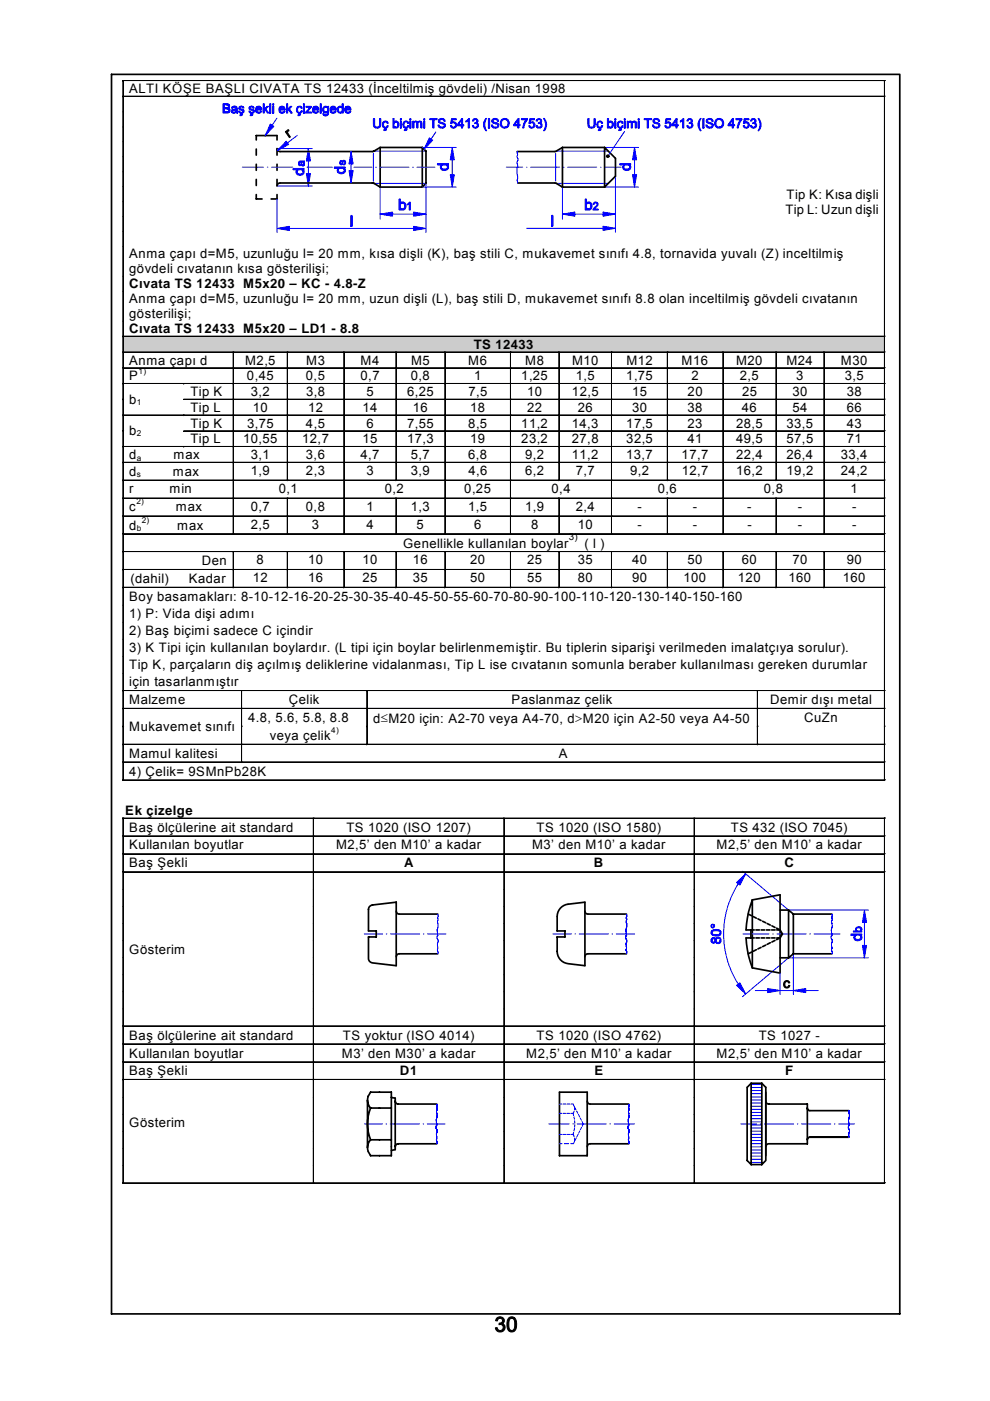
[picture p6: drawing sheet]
<svg xmlns="http://www.w3.org/2000/svg" width="210mm" height="297mm" viewBox="0 0 210 297" stroke-linecap="round" stroke-linejoin="round" font-family="sans-serif">
<defs><g id="words">
<g font-size="2.8">
<text x="27.4" y="19.8">ALTI KÖŞE BAŞLI CIVATA TS 12433 (İnceltilmiş gövdeli) /Nisan 1998</text>
<text x="166.5" y="45.3">Tip L: Uzun dişli</text>
<text x="166.8" y="42.1">Tip K: Kısa dişli</text>
<text x="27.4" y="54.8">Anma çapı d=M5, uzunluğu l= 20 mm, kısa dişli (K), baş stili C, mukavemet sınıfı 4.8, tornavida yuvalı (Z) inceltilmiş</text>
<text x="27.4" y="58">gövdeli cıvatanın kısa gösterilişi;</text>
<text x="27.4" y="61.1">Cıvata TS 12433 M5x20 – KC - 4.8-Z</text>
<text x="27.4" y="64.3">Anma çapı d=M5, uzunluğu l= 20 mm, uzun dişli (L), baş stili D, mukavemet sınıfı 8.8 olan inceltilmiş gövdeli cıvatanın</text>
<text x="27.4" y="70.6">Cıvata TS 12433 M5x20 – LD1 - 8.8</text>
<text x="27.4" y="67.5">gösterilişi;</text>
</g>
<g font-size="2.8" fill="#010000">
<text x="27.4" y="77.3">Anma çapı d</text>
<text x="52" y="77.3">M2,5</text>
<text x="64.9" y="77.3">M3</text>
<text x="76.5" y="77.3">M4</text>
<text x="87.1" y="77.3">M5</text>
<text x="99.3" y="77.3">M6</text>
<text x="100.4" y="73.9">TS 12433</text>
<text x="111.4" y="77.3">M8</text>
<text x="121.3" y="77.3">M10</text>
<text x="132.8" y="77.3">M12</text>
<text x="144.5" y="77.3">M16</text>
<text x="156.1" y="77.3">M20</text>
<text x="166.7" y="77.3">M24</text>
<text x="178.3" y="77.3">M30</text>
<text x="27.4" y="80.7">P</text>
<text x="52.4" y="80.7">0,45</text>
<text x="64.9" y="80.7">0,5</text>
<text x="76.5" y="80.7">0,7</text>
<text x="87.1" y="80.7">0,8</text>
<text x="100.6" y="80.7">1</text>
<text x="110.5" y="80.7">1,25</text>
<text x="122.1" y="80.7">1,5</text>
<text x="132.8" y="80.7">1,75</text>
<text x="146.6" y="80.7">2</text>
<text x="156.9" y="80.7">2,5</text>
<text x="168.8" y="80.7">3</text>
<text x="179.1" y="80.7">3,5</text>
<text x="27.4" y="85.6">b</text>
<text x="40.4" y="84">Tip K</text>
<text x="40.4" y="87.3">Tip L</text>
<text x="53.2" y="84">3,2</text>
<text x="53.6" y="87.3">10</text>
<text x="64.9" y="84">3,8</text>
<text x="65.3" y="87.3">12</text>
<text x="76.9" y="87.3">14</text>
<text x="77.7" y="84">5</text>
<text x="86.3" y="84">6,25</text>
<text x="87.5" y="87.3">16</text>
<text x="99.3" y="84">7,5</text>
<text x="99.7" y="87.3">18</text>
<text x="111.8" y="87.3">22</text>
<text x="111.8" y="84">10</text>
<text x="121.3" y="84">12,5</text>
<text x="122.5" y="87.3">26</text>
<text x="134" y="87.3">30</text>
<text x="134.1" y="84">15</text>
<text x="145.8" y="87.3">38</text>
<text x="145.8" y="84">20</text>
<text x="157.3" y="87.3">46</text>
<text x="157.3" y="84">25</text>
<text x="168" y="87.3">54</text>
<text x="168" y="84">30</text>
<text x="179.5" y="87.3">66</text>
<text x="179.6" y="84">38</text>
<text x="27.4" y="92.2">b</text>
<text x="40.4" y="90.7">Tip K</text>
<text x="40.4" y="94">Tip L</text>
<text x="51.5" y="94">10,55</text>
<text x="52.4" y="90.7">3,75</text>
<text x="64.1" y="94">12,7</text>
<text x="64.9" y="90.7">4,5</text>
<text x="76.9" y="94">15</text>
<text x="77.7" y="90.7">6</text>
<text x="86.3" y="94">17,3</text>
<text x="86.3" y="90.7">7,55</text>
<text x="99.3" y="90.7">8,5</text>
<text x="99.7" y="94">19</text>
<text x="110.5" y="90.7">11,2</text>
<text x="110.5" y="94">23,2</text>
<text x="121.2" y="90.7">14,3</text>
<text x="121.2" y="94">27,8</text>
<text x="132.8" y="90.7">17,5</text>
<text x="132.8" y="94">32,5</text>
<text x="145.8" y="90.7">23</text>
<text x="145.8" y="94">41</text>
<text x="156.1" y="90.7">28,5</text>
<text x="156.1" y="94">49,5</text>
<text x="166.7" y="90.7">33,5</text>
<text x="166.8" y="94">57,5</text>
<text x="179.5" y="90.7">43</text>
<text x="179.5" y="94">71</text>
<text x="27.4" y="97.4">d</text>
<text x="27.4" y="100.9">d</text>
<text x="36.6" y="100.9">max</text>
<text x="36.8" y="97.4">max</text>
<text x="53.2" y="100.7">1,9</text>
<text x="53.2" y="97.4">3,1</text>
<text x="64.9" y="97.4">3,6</text>
<text x="64.9" y="100.7">2,3</text>
<text x="76.5" y="97.4">4,7</text>
<text x="77.7" y="100.7">3</text>
<text x="87.1" y="97.4">5,7</text>
<text x="87.1" y="100.7">3,9</text>
<text x="99.3" y="97.4">6,8</text>
<text x="99.3" y="100.7">4,6</text>
<text x="111.3" y="97.4">9,2</text>
<text x="111.4" y="100.7">6,2</text>
<text x="121.2" y="97.4">11,2</text>
<text x="122.1" y="100.7">7,7</text>
<text x="132.8" y="97.4">13,7</text>
<text x="133.6" y="100.7">9,2</text>
<text x="144.5" y="97.4">17,7</text>
<text x="144.5" y="100.7">12,7</text>
<text x="156.1" y="97.4">22,4</text>
<text x="156.1" y="100.7">16,2</text>
<text x="166.7" y="97.4">26,4</text>
<text x="166.8" y="100.7">19,2</text>
<text x="178.3" y="97.4">33,4</text>
<text x="178.3" y="100.7">24,2</text>
<text x="27.4" y="104.5">r</text>
<text x="35.9" y="104.5">min</text>
<text x="59.1" y="104.5">0,1</text>
<text x="81.6" y="104.5">0,2</text>
<text x="98.4" y="104.5">0,25</text>
<text x="117" y="104.5">0,4</text>
<text x="139.5" y="104.5">0,6</text>
<text x="162" y="104.5">0,8</text>
<text x="180.3" y="104.5">1</text>
<text x="27.4" y="108.3">c</text>
<text x="27.4" y="112.3">d</text>
<text x="37.3" y="108.3">max</text>
<text x="37.6" y="112.3">max</text>
<text x="53.2" y="112.1">2,5</text>
<text x="53.2" y="108.3">0,7</text>
<text x="64.9" y="108.3">0,8</text>
<text x="66.1" y="112.1">3</text>
<text x="77.7" y="108.3">1</text>
<text x="77.7" y="112.1">4</text>
<text x="87.1" y="108.3">1,3</text>
<text x="88.3" y="112.1">5</text>
<text x="99.3" y="108.3">1,5</text>
<text x="100.5" y="112.1">6</text>
<text x="111.4" y="108.3">1,9</text>
<text x="112.6" y="112.1">8</text>
<text x="122.1" y="108.3">2,4</text>
<text x="122.5" y="112.1">10</text>
<text x="135.2" y="108.3">-</text>
<text x="135.2" y="112.1">-</text>
<text x="146.9" y="108.3">-</text>
<text x="146.9" y="112.1">-</text>
<text x="158.4" y="108.3">-</text>
<text x="158.5" y="112.1">-</text>
<text x="169.1" y="108.3">-</text>
<text x="169.1" y="112.1">-</text>
<text x="180.7" y="108.3">-</text>
<text x="180.7" y="112.1">-</text>
<text x="42.8" y="119.8">Den</text>
<text x="54.4" y="119.6">8</text>
<text x="65.3" y="119.6">10</text>
<text x="76.9" y="119.6">10</text>
<text x="85.5" y="116.2">Genellikle kullanılan boylar</text>
<text x="87.5" y="119.6">16</text>
<text x="99.7" y="119.6">20</text>
<text x="111.8" y="119.6">25</text>
<text x="122.5" y="119.6">35</text>
<text x="124" y="116.2">( l )</text>
<text x="134" y="119.6">40</text>
<text x="145.8" y="119.6">50</text>
<text x="157.3" y="119.6">60</text>
<text x="168" y="119.6">70</text>
<text x="179.5" y="119.6">90</text>
<text x="27.7" y="123.7">(dahil)</text>
<text x="40" y="123.7">Kadar</text>
<text x="53.6" y="123.4">12</text>
<text x="65.3" y="123.4">16</text>
<text x="76.9" y="123.4">25</text>
<text x="87.5" y="123.4">35</text>
<text x="99.7" y="123.4">50</text>
<text x="111.8" y="123.4">55</text>
<text x="122.5" y="123.4">80</text>
<text x="134" y="123.4">90</text>
<text x="144.9" y="123.4">100</text>
<text x="156.5" y="123.4">120</text>
<text x="167.1" y="123.4">160</text>
<text x="178.7" y="123.4">160</text>
<text x="27.4" y="127.4">Boy basamakları: 8-10-12-16-20-25-30-35-40-45-50-55-60-70-80-90-100-110-120-130-140-150-160</text>
<text x="27.4" y="131">1) P: Vida dişi adımı</text>
<text x="27.4" y="134.7">2) Baş biçimi sadece C içindir</text>
<text x="27.4" y="138.3">3) K Tipi için kullanılan boylardır. (L tipi için boylar belirlenmemiştir. Bu tiplerin siparişi verilmeden imalatçıya sorulur).</text>
<text x="27.4" y="141.9">Tip K, parçaların diş açılmış deliklerine vidalanması, Tip L ise cıvatanın somunla beraber kullanılması gereken durumlar</text>
<text x="27.4" y="145.5">için tasarlanmıştır</text>
<text x="27.4" y="149.3">Malzeme</text>
<text x="61.3" y="149.3">Çelik</text>
<text x="108.5" y="149.3">Paslanmaz çelik</text>
<text x="163.3" y="149.3">Demir dışı metal</text>
<text x="27.4" y="154.9">Mukavemet sınıfı</text>
<text x="52.6" y="153.1">4.8, 5.6, 5.8, 8.8</text>
<text x="79.1" y="153.2">d≤M20 için: A2-70 veya A4-70, d&gt;M20 için A2-50 veya A4-50</text>
<text x="170.5" y="153.1">CuZn</text>
<text x="27.4" y="160.7">Mamul kalitesi</text>
<text x="57.2" y="156.9">veya çelik</text>
<text x="118.5" y="160.7">A</text>
<text x="27.4" y="164.4">4) Çelik= 9SMnPb28K</text>
<text x="26.6" y="172.7">Ek çizelge</text>
<text x="27.4" y="176.3">Baş ölçülerine ait standard</text>
<text x="73.4" y="176.3">TS 1020 (ISO 1207)</text>
<text x="113.8" y="176.3">TS 1020 (ISO 1580)</text>
<text x="154.9" y="176.3">TS 432 (ISO 7045)</text>
<text x="27.4" y="180.1">Kullanılan boyutlar</text>
<text x="27.4" y="183.9">Baş Şekli</text>
<text x="71.3" y="180.1">M2,5’ den M10’ a kadar</text>
<text x="85.7" y="183.9">A</text>
<text x="112.8" y="180.1">M3’ den M10’ a kadar</text>
<text x="125.9" y="183.9">B</text>
<text x="151.9" y="180.1">M2,5’ den M10’ a kadar</text>
<text x="166.3" y="183.9">C</text>
<text x="27.4" y="202.2">Gösterim</text>
<text x="27.4" y="220.4">Baş ölçülerine ait standard</text>
<text x="72.7" y="220.4">TS yoktur (ISO 4014)</text>
<text x="113.8" y="220.4">TS 1020 (ISO 4762)</text>
<text x="160.9" y="220.4">TS 1027 -</text>
<text x="27.4" y="224.2">Kullanılan boyutlar</text>
<text x="72.5" y="224.2">M3’ den M30’ a kadar</text>
<text x="84.8" y="227.9">D1</text>
<text x="111.6" y="224.2">M2,5’ den M10’ a kadar</text>
<text x="126" y="227.9">E</text>
<text x="151.9" y="224.2">M2,5’ den M10’ a kadar</text>
<text x="166.5" y="227.9">F</text>
<text x="27.4" y="228">Baş Şekli</text>
<text x="27.4" y="239">Gösterim</text>
</g>
<text font-size="2.1" fill="#010000" x="120.6" y="114.6">3)</text>
<g font-size="1.7" fill="#010000">
<text x="29.4" y="79.3">1)</text>
<text x="29" y="85.9">1</text>
<text x="29" y="92.5">2</text>
<text x="29" y="97.6">a</text>
<text x="29" y="101.2">s</text>
<text x="28.9" y="106.9">2)</text>
<text x="29" y="112.6">b</text>
<text x="30.1" y="110.9">2)</text>
<text x="70.2" y="155.5">4)</text>
</g>
</g></defs>
<g fill="none" stroke="#000" stroke-width=".36">
<path d="M23.6 15.8h167.2v262.8h-167.2zM54.3 29.7v-1h4.4v1M54.3 31.6v1.3M54.3 34.8v1.3M54.3 38v1.3M58.7 39.4l.2-.3 .5-.3h19.6l1.6 .9M58.7 31.6v1.3M58.7 34.8v1.3M58.7 38v1.3M80.6 31.3l-1.6 .8h-19.6l-.4-.1-.3-.5M80.6 39.7h8.9M80.6 31.3h8.9"/>
<path d="M80.6 31.3v8.4M89.5 31.3l.8 .7v6.9l-.8 .8M89.5 31.3v8.4M109.8 38.8h7.8l1.7 .9M119.3 31.3l-1.7 .8h-8M119.3 39.7h8.9M119.3 31.3h8.9M119.3 31.3v8.4M128.2 31.3v8.4M128.2 31.3l2.3 2.3v3.8l-2.3 2.3M54.3 41.3v.9h1.3M58.7 41.3v.9h-1.2"/>
<path d="M78.4 192.2l.6-.3 5-.6v13.4l-5-.5-.8-.6-.1-5h1.7v-1.2h-1.7v-4.6zM84 193.2l.1 .3 .5 .3h8.2M118.8 192.6a2.62 2.62 0 0 1 1.7-.9l3.5-.4v13.4l-3.5-.4a2.62 2.62 0 0 1-2.4-2.6v-3.1h1.7v-1.2h-1.7v-3.1a2.6 2.6 0 0 1 .7-1.7zM124 193.2l.3 .5 .4 .1h8.1M158.6 193.8l.8 .4M159.2 197.2v1.7h-1a21.1 21.1 0 0 0 1.3 6.3M159.2 198.9h.7M159.5 190.8a20.1 20.1 0 0 0-1.3 6.4h1.7M159.5 190.8v14.4M159.5 190.8l5.9-1.1v16.6l-5.9-1.1M159.7 194.3l.7 .4M160.3 198.9h.7"/>
<path d="M160.3 197.2h.7M160.7 194.8l.7 .4M161.4 198.9h.7M161.4 197.2h.7M161.7 195.3l.6 .3M162.5 198.9h.7M162.5 197.2h.7M162.7 195.8l.6 .3M163.3 199.9l-.6 .3M163.6 198.9h.7M163.6 197.2h.7M163.7 196.3l.6 .3"/>
<path d="M164.3 199.4l-.6 .3M164.7 196.8l.7 .4M164.7 198.9h.7M164.7 197.2h.7M165.4 193h1.8M165.4 198.9l-.7 .3M165.4 197.2l.5 .8-.5 .9M167.2 193v10.1M167.2 193l1 .8M168.2 193.8v8.4l-1 .9M168.2 193.8h8.2M92.8 202.2h-8.2l-.3 .1-.3 .5"/>
<path d="M132.8 202.2h-8.1l-.4 .1-.3 .5M159.4 201.8l-.8 .4M160.4 201.4l-.7 .3M161.4 200.9l-.7 .3M162.3 200.4l-.6 .3M165.4 203.1h1.8M168.2 202.2h8.2M77.9 233.3v10M78.6 231.6h4.4v13.4h-4.4a2.48 2.48 0 0 1 0-3.3 9 9 0 0 1 0-6.8l-.5-.7a2.42 2.42 0 0 1 .5-2.6zM78.6 234.9h4.4M83 232.7l.8 .2v10.8l-.8 .2M83.8 233.4l.1 .4 .5 .3h8.2"/>
<path d="M118.6 231.6h5.9v13.4h-5.9zM124.5 233.4l.3 .6 .3 .1h8.2M159.3 229.7v17.2M159.3 229.7l-.9 .8v15.5l.9 .9M159.3 229.7h2.2M161.5 229.7l.9 .8v15.5l-.9 .9M161.5 229.7v17.2M162.4 233.4l.1 .4 .5 .3h8.2v8.4h-8.2l-.4 .1-.2 .5M162.4 231.6v13.4M171.2 234.9a.51 .51 0 0 0 .5 .6h8.3M78.6 241.7h4.4M92.6 242.5h-8.2l-.3 .1-.3 .5"/>
<path d="M133.3 242.5h-8.2l-.3 .1-.3 .5M159.3 246.9h2.2M180 241.1h-8.3a.51 .51 0 0 0-.5 .5"/>
</g>
<g fill="none" stroke="#00f" stroke-width=".21">
<path d="M51.4 35.5h4.5M56.7 35.5h.1M57.6 35.5h4.5M58.7 31.5h7.5M58.7 39.4h7.5M63.1 28.7l-4.2 3.2M65.1 35.5h5.4M65.4 31.5v7.9M74.4 32.1v6.7M75 35.5h3.9M79.2 32.5v5.9M79.3 32h11"/>
<path d="M79.3 38.9h11M79.7 35.5h.1M80.5 35.5h6.2M80.6 39.8v6.7M87.5 35.5h.1M88.4 35.5h3.8M89.6 39.7h7.1M89.6 31.3h7.1M90.3 38.9v10.4M92.4 28l-1 1.5M107.3 35.5h3.5M109.7 32.1l-.1 1.3 .2 .2v.4l-.2 .3v.5l.2 .5-.2 .3 .1 3.2"/>
<path d="M111.6 35.5h.1M112.5 35.5h6.2M117.8 32.5v5.9M117.9 32h11.1M117.9 38.9h11.1M119.3 39.7v6.8M119.5 35.5h.1M120.4 35.5h6.1M127.3 35.5h.1M128.2 35.5h3.5M128.2 39.7h7.2M128.2 31.3h7.2"/>
<path d="M130.5 37.4v11.9M134.5 33.9v3.1M58.7 42.2v7.1M61.4 48.4h26.3M80.6 45.4h9.7M111.6 48.4h16.3M119.3 45.4h11.2M77.2 198h3.9M81.9 198h.1M82.8 198h6.2M89.8 198h.1M90.7 198h3.9"/>
<path d="M92.8 193.8l.1 .5-.1 .4 .1 .2-.1 .5 .1 1-.2 .7 .2 1-.3 .5 .1 .4a.85 .85 0 0 1 0 1.1v1.3l.2 .4-.1 .4M117.2 198h3.9M121.9 198h.1M122.8 198h6.2M129.8 198h.1M130.7 198h3.9M132.7 198.9h.1M132.7 198.6h.1M132.7 197.5h.1M132.8 196.8h.1M132.8 195.5h.1M132.8 195.3h.1"/>
<path d="M132.8 194.7h.1M132.8 194.6h.1M132.8 199.9h.1M132.8 195.6h.1M132.8 197.9h.1M132.8 193.8v4.2M132.8 198l-.1 1 .2 .2-.1 3M132.9 195.9h.1M132.9 199.3h.1M132.9 199.7h.1M132.9 196.4h.1M132.9 196.2h.1"/>
<path d="M132.9 194.9h.1M132.9 194.3h.1M156.5 187.4a19.8 19.8 0 0 0 0 21.2M157.4 184.7l9.8 8.3h16.9M157.5 198h5.5M163.8 198h.2M164.7 198h6.2M171.7 198h.1M172.6 198h5.5M176.4 193.8v4.2M176.4 198v.4a.47 .47 0 0 0-.1 .7l.2 .2-.2 .8 .1 1M183.3 195.6v4.8"/>
<path d="M132.8 201.6h.1M132.8 200.6h.1M132.8 201.1h.1M132.9 202h.1M132.9 201.8h.1M160.1 210h2.7M165.4 210h2.8M165.4 206.3v4.6M168.2 202.2v8.7M170.8 210h2.7M176.4 201.1l-.1 .5 .2 .4-.2 .2M176.4 201.1h.1"/>
<path d="M184.1 203.1h-16.9l-9.8 8.2M77.3 238.3h3.8M81.8 238.3h.2M82.7 238.3h6.2M89.7 238.3h.1M90.6 238.3h3.8M92.5 239.3h.1M92.5 237.6h.1M92.5 237.4h.1M92.5 235.7h.1M92.6 234.2h.1v.4l-.2 .2 .2 .3-.2 .5 .2 1.1-.2 .6 .1 1.4h-.1l-.1 .4 .3 .5-.2 .7v1.4l.2 .6-.2 .2M92.6 235.5h.1"/>
<path d="M92.6 234.1v.1M92.6 236.9h.1M92.6 236.2h.1M92.7 239.9h.1M92.7 239.7h.1M92.7 234.5h.1M116.4 238.3h4.3M118.6 236.1h.5M118.6 234.1h.5M119.4 236.1h.5M119.4 234.1h.5M120.2 236.1h.6"/>
<path d="M120.2 234.1h.6M121 236.1h.5M121 234.1h.5l.3 .5M121.5 238.3h.1M121.5 236.1l.1 .4M121.7 236.8l.1 .5M121.8 235.5l-.3 .6M121.8 234.7v.6M121.8 239.2l-.1 .6M121.8 237.6l.1 .5M121.9 238.4l-.1 .6M121.9 234.8l.2 .5"/>
<path d="M122.3 235.6l.2 .5M122.4 238.3h6.1M122.6 236.3l.3 .5M122.9 239.8l-.2 .5M123 237l.3 .5M123.3 239l-.3 .5M123.4 237.8l.3 .5-.3 .5M129.3 238.3h.1M130.2 238.3h4.3M133.1 239.1h.1M133.2 237.6h.1M133.2 237.4h.1"/>
<path d="M133.2 237.8h.1M133.2 235.8h.1M133.3 234.2h.1l-.2 .6 .2 .3-.2 .5 .2 1.1-.2 .6 .1 1.4h-.1l-.1 .2 .3 .7-.2 .7v1.4l.2 .6-.2 .2M133.3 235.5h.1M133.3 234.1v.1M157.1 238.3h3.3M159.3 239.8h2.2M159.3 239.2h2.2M159.3 235.2h2.2M159.3 238.5h2.2M159.3 237.8h2.2M159.3 237.2h2.2"/>
<path d="M159.3 236.5h2.2M159.3 235.9h2.2M159.3 234.5h2.2M159.3 233.9h2.2M159.3 233.2h2.2M159.3 232.6h2.2M159.3 231.9h2.2M159.3 231.2h2.2M159.3 230.6h2.2M159.3 229.9h2.2M161.2 238.3h.1M162.1 238.3h6.2"/>
<path d="M169.1 238.3h.1M170 238.3h6.1M176.9 238.3h.1M177.8 238.3h3.4M179.9 239.1h.1M179.9 237.6h.1M179.9 238.1h.1M179.9 237.3h.1M180 235.8h.1M180 238.3l.1 .4h-.2v.2l.2 .7-.1 1.5M180 238.4h.1M180 235.5l.1 1.2-.2 .7 .1 .9"/>
<path d="M92.5 240.8h.1M92.6 241h.1M92.6 241.1h.1M118.6 240.5h.5M118.6 242.5h.6M119.4 240.5h.5M119.6 242.5h1M120.2 240.5h.6M121.5 240.5l.3 .5M121.6 240.1l-.1 .4h-.5M121.8 242l-.2 .5h-.6M121.8 241.3v.6"/>
<path d="M122.2 241.3l-.3 .4M122.6 240.5l-.3 .5M133.3 241h.1M133.3 241.1h.1M133.3 241.4h.1M159.3 242.5h2.2M159.3 246.5h2.2M159.3 245.8h2.2M159.3 245.1h2.2M159.3 244.5h2.2M159.3 243.8h2.2M159.3 243.1h2.2"/>
<path d="M159.3 241.8h2.2M159.3 241.2h2.2M159.3 240.5h2.2M179.9 240.5h.1M179.9 240.3h.1"/>
</g>
<g fill="#00f" stroke="#00f" stroke-width=".21">
<path d="M80.6 45.4l2.6-.4v.8z"/>
<path d="M87.7 45l2.6 .4-2.6 .4z"/>
<path d="M65.4 31.5l.4 2.6h-.8z"/>
<path d="M65 36.8h.8l-.4 2.6z"/>
<path d="M91 29.2l.8 .5-1.9 1.9z"/>
<path d="M95.9 31.3l.4 2.6h-.8z"/>
<path d="M74.4 32.1l.5 2.7h-.9z"/>
<path d="M74 36.2h.9l-.5 2.6z"/>
<path d="M127.9 45l2.6 .4-2.6 .4z"/>
<path d="M119.3 45.4l2.6-.4v.8z"/>
<path d="M134.1 37h.9l-.5 2.7z"/>
<path d="M134.5 31.3l.5 2.6h-.9z"/>
<path d="M60.7 29.9l.5 .7-2.3 1.3z"/>
<path d="M69 22.7h.5z"/>
<path d="M58.7 48.4l2.7-.4v.9z"/>
<path d="M87.7 48l2.6 .4-2.6 .5z"/>
<path d="M127.9 48l2.6 .4-2.6 .5z"/>
<path d="M156.2 187.1l1.9-1.8-1.2 2.3z"/>
<path d="M156.2 208.9l.7-.5 1.2 2.4z"/>
<path d="M162.8 209.6l2.6 .4-2.6 .5z"/>
<path d="M168.2 210l2.6-.4v.9z"/>
<path d="M182.9 200.4h.8l-.4 2.7z"/>
<path d="M183.3 193l.4 2.6h-.8z"/>
<path d="M84.9 44.3h.4z" fill-rule="evenodd"/>
<path d="M84.9 43a.68 .68 0 0 1 .7-.1 .68 .68 0 0 1 .5 .6v.4a.68 .68 0 0 1-.4 .6 .68 .68 0 0 1-.8-.1l.4-.1a.67 .67 0 0 0 .5-.6 .67 .67 0 0 0-.5-.6z" fill-rule="evenodd"/>
<path d="M84.6 42.2h.3v.8l.4 .1a.7 .7 0 0 0-.4 .5 .7 .7 0 0 0 .3 .7l-.6 .2z" fill-rule="evenodd"/>
<path d="M64.4 34.3l.2 .5-.2 .3z" fill-rule="evenodd"/>
<path d="M63.9 34.4l.2 .5h.2l.1-.2-.1 .5-.4-.1z" fill-rule="evenodd"/>
<path d="M63.5 34.6l.2 .4-.1 .2-.2-.1z" fill-rule="evenodd"/>
<path d="M63.4 34.2l1.1-.1-.1 .5-.5-.2v.6l-.1-.6h-.3l-.1 .7-.1-.3z" fill-rule="evenodd"/>
<path d="M64.3 36v.4z" fill-rule="evenodd"/>
<path d="M62.9 36l.1 .4a.66 .66 0 0 0 1 .4l.2-.2 .1-.6a.69 .69 0 0 1 .1 .8 .69 .69 0 0 1-.6 .4h-.3a.7 .7 0 0 1-.7-.4 .7 .7 0 0 1 .1-.8z" fill-rule="evenodd"/>
<path d="M62.1 35.7h2.4v.3h-.2l-.1 .2-.4-.2a.56 .56 0 0 0-.8 .4v-.4h-.9z" fill-rule="evenodd"/>
<path d="M94.9 35v.4z" fill-rule="evenodd"/>
<path d="M93.5 35l.1 .5a.75 .75 0 0 0 1.1 .2l.2-.7a.84 .84 0 0 1-.4 1.1 .84 .84 0 0 1-1.1-.5z" fill-rule="evenodd"/>
<path d="M92.8 34.7h2.3v.3h-.2l-.1 .2a.72 .72 0 0 0-1.2 .2v-.4h-.8z" fill-rule="evenodd"/>
<path d="M73 35.7v.4z" fill-rule="evenodd"/>
<path d="M71.7 35.7v.4a.69 .69 0 0 0 .7 .5 .69 .69 0 0 0 .6-.5l.1-.4a.69 .69 0 0 1 0 .8 .69 .69 0 0 1-.6 .4h-.2a.69 .69 0 0 1-.7-.4 .69 .69 0 0 1 .1-.8z" fill-rule="evenodd"/>
<path d="M70.9 35.4h2.3v.3h-.2v.2l-.5-.2h-.5l-.3 .4v-.4h-.8z" fill-rule="evenodd"/>
<path d="M72.2 34.1l.1-.1 .1 .2a.28 .28 0 0 0-.2 .3 .28 .28 0 0 0 .1 .3l.3-.5a.36 .36 0 0 1 .4-.3 .36 .36 0 0 1 .3 .4l-.1 .4-.3 .2v-.2l.2-.2-.2-.4a.87 .87 0 0 1-.7 .7l-.2-.4z" fill-rule="evenodd"/>
<path d="M86.3 43.3l.7-.5v1.7h-.2v-1.3l-.4 .3z" fill-rule="evenodd"/>
<path d="M124.3 44.3h.5z" fill-rule="evenodd"/>
<path d="M124.4 43a.77 .77 0 0 1 .9 .1 .77 .77 0 0 1 .2 .9l-.2 .3a.62 .62 0 0 1-.9 .1l.4-.1a.67 .67 0 0 0 .4-.6 .67 .67 0 0 0-.4-.6z" fill-rule="evenodd"/>
<path d="M124.1 42.2h.3v.8l.4 .1a.7 .7 0 0 0-.5 .5 .7 .7 0 0 0 .3 .7l-.5 .2z" fill-rule="evenodd"/>
<path d="M125.9 43l.5-.2a.6 .6 0 0 1 .4 .6 .6 .6 0 0 1-.5 .6l-.3 .3h.8v.2h-1.1l.4-.6a.46 .46 0 0 0 .5-.4 .46 .46 0 0 0-.3-.5l-.3 .1v.2h-.2z" fill-rule="evenodd"/>
<path d="M133.5 35v.4z" fill-rule="evenodd"/>
<path d="M132.2 35v.4a.66 .66 0 0 0 1.1 .4l.2-.2 .1-.6a.83 .83 0 0 1-.5 1.2 .83 .83 0 0 1-1.1-.7z" fill-rule="evenodd"/>
<path d="M131.4 34.7h2.3v.3h-.2v.2a.72 .72 0 0 0-1.3 .2v-.4h-.8z" fill-rule="evenodd"/>
<path d="M79.2 25.1h.2v1.4a.52 .52 0 0 0 .6 .4 .52 .52 0 0 0 .5-.5v-1.3h.2v1.4l-.1 .4-.5 .3-.7-.2-.2-.5z" fill-rule="evenodd"/>
<path d="M81.2 25.9a.64 .64 0 0 1 1.1 .2l-.2 .1a.42 .42 0 0 0-.6-.3 .42 .42 0 0 0-.2 .6 .38 .38 0 0 0 .4 .5 .38 .38 0 0 0 .4-.4h.2a.69 .69 0 0 1-1 .5 .69 .69 0 0 1-.1-1.1z" fill-rule="evenodd"/>
<path d="M81.6 27.1h.2l-.1 .1a.23 .23 0 0 1 .3 .3 .23 .23 0 0 1-.4 .2h-.2v-.2h.3l-.2-.2z" fill-rule="evenodd"/>
<path d="M83.5 27h.4z" fill-rule="evenodd"/>
<path d="M83.6 25.8a.59 .59 0 0 1 .6-.1 .59 .59 0 0 1 .4 .6 .7 .7 0 0 1-.7 .9l-.3-.2h.3a.61 .61 0 0 0 .4-.6 .61 .61 0 0 0-.3-.5z" fill-rule="evenodd"/>
<path d="M83.3 25.1h.3v.8h.3a.57 .57 0 0 0-.3 .9l.2 .1-.5 .2z" fill-rule="evenodd"/>
<path d="M84.9 25.1h.2v.3h-.2z" fill-rule="evenodd"/>
<path d="M84.9 25.7h.2v1.4h-.2z" fill-rule="evenodd"/>
<path d="M85.6 25.9a.64 .64 0 0 1 1.1 .2l-.3 .1a.42 .42 0 0 0-.6-.3 .42 .42 0 0 0-.1 .6 .38 .38 0 0 0 .3 .5 .38 .38 0 0 0 .4-.4h.3a.7 .7 0 0 1-1.1 .4 .7 .7 0 0 1-.1-1.1z" fill-rule="evenodd"/>
<path d="M85.9 27.1h.2l.2 .4-.6 .2v-.2l.4-.1-.2-.1z" fill-rule="evenodd"/>
<path d="M86.9 25.1h.2v.3h-.2z" fill-rule="evenodd"/>
<path d="M86.9 25.7h.2v1.4h-.2z" fill-rule="evenodd"/>
<path d="M87.5 25.7h.2v.2l.5-.2 .4 .2a.49 .49 0 0 1 .5-.2 .49 .49 0 0 1 .4 .4v1h-.3v-1l-.2-.2-.4 .2v1h-.2v-.9a.31 .31 0 0 0-.3-.3 .31 .31 0 0 0-.3 .3v.9h-.3z" fill-rule="evenodd"/>
<path d="M89.8 25.1h.3v.3h-.3z" fill-rule="evenodd"/>
<path d="M89.8 25.7h.3v1.4h-.3z" fill-rule="evenodd"/>
<path d="M91.1 25.1h1.6v.3h-.7v1.7h-.2v-1.7h-.7z" fill-rule="evenodd"/>
<path d="M93.1 25.3a.87 .87 0 0 1 1.2 .2l.1 .2h-.3a.45 .45 0 0 0-.4-.4 .45 .45 0 0 0-.4 .5 1.07 1.07 0 0 1 1.1 .9 .84 .84 0 0 1-1.2 .4l-.3-.6h.2a.52 .52 0 0 0 .6 .5 .52 .52 0 0 0 .4-.6l-.2-.1a.74 .74 0 0 1-.8-1z" fill-rule="evenodd"/>
<path d="M95.7 25.2h1v.2h-.8l-.1 .6a.67 .67 0 0 1 1 .3 .67 .67 0 0 1-.5 .9 .67 .67 0 0 1-.8-.6h.3a.42 .42 0 0 0 .5 .2 .42 .42 0 0 0 .2-.5 .42 .42 0 0 0-.5-.2l-.5 .1z" fill-rule="evenodd"/>
<path d="M97.9 25.1h.2l-.9 1.3h1.1v.3h-.2v.4h-.3v-.4h-.8v-.3z" fill-rule="evenodd"/>
<path d="M98.1 25.1v1.3h-.9h.6v-.9z" fill-rule="evenodd"/>
<path d="M98.8 25.6l.7-.5v2h-.2v-1.5l-.5 .3z" fill-rule="evenodd"/>
<path d="M100.4 25.3a.53 .53 0 0 1 .8 0 .53 .53 0 0 1-.1 .8 .63 .63 0 0 1 0 1 .63 .63 0 0 1-1-.5h.3a.4 .4 0 0 0 .5 .4 .4 .4 0 0 0 .3-.6 .4 .4 0 0 0-.6-.2l.1-.2a.35 .35 0 0 0 .4-.3 .35 .35 0 0 0-.3-.4 .35 .35 0 0 0-.4 .4h-.2z" fill-rule="evenodd"/>
<path d="M103 25.1h.2l-.3 .7-.1 .9 .4 1-.3-.1-.4-1 .1-.8z" fill-rule="evenodd"/>
<path d="M103.5 25.1h.3v2h-.3z" fill-rule="evenodd"/>
<path d="M104.5 25.3a.93 .93 0 0 1 1.2 .2v.2h-.2a.45 .45 0 0 0-.5-.4 .45 .45 0 0 0-.4 .5 1.01 1.01 0 0 1 1.1 1 .89 .89 0 0 1-1.5-.1v-.2h.2a.55 .55 0 0 0 .6 .4 .55 .55 0 0 0 .5-.4l-.3-.2a.74 .74 0 0 1-.8-1z" fill-rule="evenodd"/>
<path d="M106.4 25.3h.6l-.6 .4-.1 .7 .2 .3 .4 .2 .7 .1a.97 .97 0 0 1-1.5-.7v-.6z" fill-rule="evenodd"/>
<path d="M106.4 25.3a.96 .96 0 0 1 1-.1 .96 .96 0 0 1 .6 .8l-.2 .8-.2 .2-.6-.1h.2a.84 .84 0 0 0 .4-1.3l-.4-.2z" fill-rule="evenodd"/>
<path d="M109.8 25.1h.2l-.8 1.3h1.1v.3h-.3v.4h-.2v-.4h-.9v-.3z" fill-rule="evenodd"/>
<path d="M110 25.1v1.3h-.8h.6v-.9z" fill-rule="evenodd"/>
<path d="M110.6 25.2h1.2l-.5 1.1-.2 .8h-.3l.1-.5 .6-1.2h-.9z" fill-rule="evenodd"/>
<path d="M112.3 25.2h1v.2h-.8l-.1 .6a.66 .66 0 0 1 1 .3 .66 .66 0 0 1-.5 .9 .66 .66 0 0 1-.8-.6h.3a.42 .42 0 0 0 .5 .2 .42 .42 0 0 0 .2-.5 .42 .42 0 0 0-.6-.2l-.4 .1z" fill-rule="evenodd"/>
<path d="M113.9 25.3a.53 .53 0 0 1 .8 0 .53 .53 0 0 1-.1 .8 .62 .62 0 0 1 0 1 .62 .62 0 0 1-1-.5h.3a.4 .4 0 0 0 .5 .4 .4 .4 0 0 0 .3-.6 .4 .4 0 0 0-.6-.2l.1-.2a.35 .35 0 0 0 .4-.3 .35 .35 0 0 0-.3-.4 .35 .35 0 0 0-.4 .4h-.2z" fill-rule="evenodd"/>
<path d="M115.3 25.1a1.59 1.59 0 0 1 .6 1.6l-.3 .8-.3 .2 .4-1.1-.2-.9z" fill-rule="evenodd"/>
<path d="M48 23.1h.6l.2 .1-.2 .6-1.1-.1h.7a.33 .33 0 0 0 .3-.3 .33 .33 0 0 0-.3-.3z" fill-rule="evenodd"/>
<path d="M47.9 22.2h.7v.6h-1.1h.7l.2-.3a.34 .34 0 0 0-.5-.3z" fill-rule="evenodd"/>
<path d="M47.3 22h.9l.4 .2h-1.1v.6l1 .1h-.1l.2 .2h-1.1v.6l1.1 .2-1.3 .1z" fill-rule="evenodd"/>
<path d="M49.1 23.8h1l-.5 .2z" fill-rule="evenodd"/>
<path d="M49.1 23.3h.9l-.7 .2 .1 .2 .2 .1h-.5z" fill-rule="evenodd"/>
<path d="M49.2 22.7h.5l-.3 .1-.1 .2-.2-.1z" fill-rule="evenodd"/>
<path d="M49.2 22.7a.67 .67 0 0 1 1.1 .2l.1 1.1-.6-.2 .2-.2v-.3l-.7-.1h.3a.29 .29 0 0 0 .3-.1 .29 .29 0 0 0 .1-.3z" fill-rule="evenodd"/>
<path d="M50.7 22.7l.4-.2 .4 .1 .2 .3h-.2a.32 .32 0 0 0-.3-.2 .32 .32 0 0 0-.3 .2v.1a.8 .8 0 0 1 .8 .7 .65 .65 0 0 1-.6 .3 .65 .65 0 0 1-.5-.4l.2-.1a.36 .36 0 0 0 .3 .3 .36 .36 0 0 0 .4-.2v-.1a.8 .8 0 0 1-.8-.8z" fill-rule="evenodd"/>
<path d="M51.1 23.9h.1v.2a.24 .24 0 0 1 .2 .2 .24 .24 0 0 1-.3 .2h-.3l.1-.1 .3-.1-.2-.1z" fill-rule="evenodd"/>
<path d="M52.9 22.7a.61 .61 0 0 1 1 .2l-.7-.2a.17 .17 0 0 0-.2 .2 .17 .17 0 0 0 .2 .2 .55 .55 0 0 1 .6 .1 .55 .55 0 0 1 0 .7 .65 .65 0 0 1-1.1-.3l.3-.1a.37 .37 0 0 0 .3 .3 .37 .37 0 0 0 .4-.2l-.1-.1a.62 .62 0 0 1-.7-.8z" fill-rule="evenodd"/>
<path d="M53.2 23.9h.2v.2l.2 .1a.28 .28 0 0 1-.2 .3 .28 .28 0 0 1-.4-.1l.4-.1-.2-.1z" fill-rule="evenodd"/>
<path d="M54.3 23.8h.6l.3-.3 .3 .1a.7 .7 0 0 1-1.2 .2z" fill-rule="evenodd"/>
<path d="M54.3 22.7h.5l-.2 .1-.2 .3 1.1 .1v.1h-1.1l.1 .3 .3 .2h-.5l-.1-.3z" fill-rule="evenodd"/>
<path d="M54.4 22.6a.65 .65 0 0 1 .7-.1 .65 .65 0 0 1 .4 .7l-1.1-.1 .8-.1-.2-.3z" fill-rule="evenodd"/>
<path d="M55.8 22h.2v1.1l.6-.6h.3l-.5 .6 .6 .9h-.3l-.5-.8-.2 .2v.6h-.2z" fill-rule="evenodd"/>
<path d="M57.2 22h.2v2h-.2z" fill-rule="evenodd"/>
<path d="M57.8 22h.3v.3h-.3z" fill-rule="evenodd"/>
<path d="M57.8 22.5h.3v1.5h-.3z" fill-rule="evenodd"/>
<path d="M59.3 23.8h.6l.3-.3 .3 .1a.67 .67 0 0 1-1.2 .2z" fill-rule="evenodd"/>
<path d="M59.3 22.7h.5l-.3 .2-.1 .2 1.1 .1v.1h-1.1l.1 .4 .3 .1h-.5l-.2-.4z" fill-rule="evenodd"/>
<path d="M59.3 22.7a.66 .66 0 0 1 1.1 .1l.1 .4-1.1-.1h.8l-.2-.4z" fill-rule="evenodd"/>
<path d="M60.7 22h.3v1.1l.6-.6h.3l-.6 .6 .7 .9h-.3l-.5-.8-.2 .2v.6h-.3z" fill-rule="evenodd"/>
<path d="M63 22.7a.62 .62 0 0 1 .6-.2 .62 .62 0 0 1 .5 .5h-.3a.42 .42 0 0 0-.5-.2 .42 .42 0 0 0-.2 .6 .38 .38 0 0 0 .3 .4 .38 .38 0 0 0 .5-.3h.2a.69 .69 0 0 1-1 .4 .69 .69 0 0 1-.2-1z" fill-rule="evenodd"/>
<path d="M63.4 23.9h.1v.2a.24 .24 0 0 1 .2 .2 .24 .24 0 0 1-.3 .2h-.3l.1-.1 .3-.1-.2-.1z" fill-rule="evenodd"/>
<path d="M64.3 22h.3v.3h-.3z" fill-rule="evenodd"/>
<path d="M64.3 22.5h.3v1.5h-.3z" fill-rule="evenodd"/>
<path d="M64.9 22.5h1.1l-.9 1.3h1v.2h-1.3v-.2l.9-1.1h-.8z" fill-rule="evenodd"/>
<path d="M66.4 23.8h.6l.3-.3 .3 .1a.67 .67 0 0 1-1.2 .2z" fill-rule="evenodd"/>
<path d="M66.4 22.7h.5l-.3 .2-.1 .2 1.1 .1v.1h-1.1l.1 .4 .4 .1h-.6l-.1-.4z" fill-rule="evenodd"/>
<path d="M66.4 22.7a.66 .66 0 0 1 1.1 .1l.1 .4-1.1-.1h.8l-.2-.4z" fill-rule="evenodd"/>
<path d="M67.9 22h.2v2h-.2z" fill-rule="evenodd"/>
<path d="M68.5 24.1l.5 .3h-.4z" fill-rule="evenodd"/>
<path d="M68.6 23.8h.8l-.3 .2z" fill-rule="evenodd"/>
<path d="M69.1 22.7l.6-.2v1.3h-.6l.2-.1 .1-.4v-.4z" fill-rule="evenodd"/>
<path d="M68.6 22.6l.4-.1 .4 .1-.4 .1a.55 .55 0 0 0-.3 .5 .55 .55 0 0 0 .4 .6h.6a.66 .66 0 0 1-.3 .7 .66 .66 0 0 1-.8-.1l.6-.1 .2-.2v-.3l-.9-.1-.1-.5z" fill-rule="evenodd"/>
<path d="M70.2 23.8h.6l.3-.3 .2 .1a.68 .68 0 0 1-1.1 .2z" fill-rule="evenodd"/>
<path d="M70.1 22.7h.6l-.3 .1-.2 .3 1.1 .1v.1h-1.1l.2 .4 .3 .1h-.5l-.2-.4z" fill-rule="evenodd"/>
<path d="M70.2 22.7a.65 .65 0 0 1 1 .2l.1 .3-1.1-.1h.9l-.3-.4z" fill-rule="evenodd"/>
<path d="M72.2 23.8h.3z" fill-rule="evenodd"/>
<path d="M71.7 22.6l.4-.1 .4 .2h-.4a.63 .63 0 0 0-.2 1l.6 .2-.4 .1-.5-.3-.1-.6z" fill-rule="evenodd"/>
<path d="M72.5 22h.3v2l-.5-.2a.63 .63 0 0 0-.1-1.1h.3z" fill-rule="evenodd"/>
<path d="M73.3 23.8h.6l.2-.3 .3 .1a.67 .67 0 0 1-1.1 .2z" fill-rule="evenodd"/>
<path d="M73.3 22.7h.5l-.3 .1-.2 .3 1.1 .1v.1h-1.1l.1 .3 .4 .2h-.5l-.2-.5z" fill-rule="evenodd"/>
<path d="M73.3 22.7a.65 .65 0 0 1 .7-.2 .65 .65 0 0 1 .4 .7l-1.1-.1 .8-.1-.2-.3z" fill-rule="evenodd"/>
<path d="M74.4 45.7h.3v2.3h-.3z" fill-rule="evenodd"/>
<path d="M116.9 45.7h.3v2.3h-.3z" fill-rule="evenodd"/>
<path d="M124.6 25.1h.3v1.4a.52 .52 0 0 0 .6 .4 .52 .52 0 0 0 .4-.5v-1.3h.3l-.1 1.8-.5 .3-.8-.2-.2-.6z" fill-rule="evenodd"/>
<path d="M126.7 25.9a.64 .64 0 0 1 1.1 .2l-.3 .1a.42 .42 0 0 0-.6-.3 .42 .42 0 0 0-.1 .6 .38 .38 0 0 0 .3 .5 .38 .38 0 0 0 .5-.4h.2a.66 .66 0 0 1-.8 .6 .66 .66 0 0 1-.5-.9z" fill-rule="evenodd"/>
<path d="M127.1 27.1h.2l-.1 .1 .2 .3-.5 .2v-.2l.3-.1-.2-.1z" fill-rule="evenodd"/>
<path d="M129 27h.4z" fill-rule="evenodd"/>
<path d="M129 25.9a.68 .68 0 0 1 1 .1 .68 .68 0 0 1-.1 .9 .54 .54 0 0 1-.8 .1h.3a.6 .6 0 0 0 .4-.6 .6 .6 0 0 0-.3-.5z" fill-rule="evenodd"/>
<path d="M128.8 25.1h.2v.8h.4a.61 .61 0 0 0-.4 .5 .61 .61 0 0 0 .3 .5l-.5 .2z" fill-rule="evenodd"/>
<path d="M130.3 25.1h.3v.3h-.3z" fill-rule="evenodd"/>
<path d="M130.3 25.7h.3v1.4h-.3z" fill-rule="evenodd"/>
<path d="M131 25.9a.64 .64 0 0 1 1.1 .2l-.2 .1a.45 .45 0 0 0-.7-.2 .45 .45 0 0 0 0 .7l.1 .2 .3 .1 .3-.4h.2a.69 .69 0 0 1-.9 .5 .69 .69 0 0 1-.2-1.1z" fill-rule="evenodd"/>
<path d="M131.4 27.1l.3 .2a.25 .25 0 0 1 0 .3 .25 .25 0 0 1-.3 .1h-.2v-.2l.4-.1-.3-.1z" fill-rule="evenodd"/>
<path d="M132.4 25.1h.2v.3h-.2z" fill-rule="evenodd"/>
<path d="M132.4 25.7h.2v1.4h-.2z" fill-rule="evenodd"/>
<path d="M133 25.7h.2v.2l.4-.2 .4 .2 .4-.2 .4 .1 .1 1.3h-.2v-1l-.2-.2-.4 .1v1.1h-.3v-.9a.31 .31 0 0 0-.3-.3 .31 .31 0 0 0-.3 .3v.9h-.2z" fill-rule="evenodd"/>
<path d="M135.3 25.1h.3v.3h-.3z" fill-rule="evenodd"/>
<path d="M135.3 25.7h.3v1.4h-.3z" fill-rule="evenodd"/>
<path d="M136.6 25.1h1.6v.3h-.7v1.7h-.3v-1.7h-.6z" fill-rule="evenodd"/>
<path d="M138.5 25.4a.81 .81 0 0 1 1.4 .3h-.3a.44 .44 0 0 0-.5-.4 .44 .44 0 0 0-.4 .5 1.31 1.31 0 0 1 1.2 .7l-.2 .5-.6 .2-.6-.3-.2-.4h.3a.52 .52 0 0 0 .5 .5 .52 .52 0 0 0 .5-.6l-.2-.1a.8 .8 0 0 1-.9-.9z" fill-rule="evenodd"/>
<path d="M141.2 25.2h1v.2h-.8l-.1 .6a.66 .66 0 0 1 .9 .3 .66 .66 0 0 1-.4 .9 .66 .66 0 0 1-.8-.6h.2a.43 .43 0 0 0 .6 .3 .43 .43 0 0 0 .2-.6 .43 .43 0 0 0-.6-.2l-.4 .1z" fill-rule="evenodd"/>
<path d="M143.3 25.1h.3l-.9 1.3h1.1v.3h-.2v.4h-.3v-.4h-.9v-.3z" fill-rule="evenodd"/>
<path d="M143.6 25.1v1.3h-.9h.6v-.9z" fill-rule="evenodd"/>
<path d="M144.3 25.6l.7-.5v2h-.3v-1.5l-.4 .3z" fill-rule="evenodd"/>
<path d="M145.8 25.3a.53 .53 0 0 1 .8 0 .53 .53 0 0 1 0 .8 .62 .62 0 0 1 0 1 .62 .62 0 0 1-1-.5h.3a.4 .4 0 0 0 .4 .4 .4 .4 0 0 0 .4-.5 .4 .4 0 0 0-.6-.3v-.2a.35 .35 0 0 0 .5-.3 .35 .35 0 0 0-.4-.4 .35 .35 0 0 0-.3 .4h-.3z" fill-rule="evenodd"/>
<path d="M148.5 25.1h.2l-.4 .7v.8l.4 1.1h-.2l-.3-.4-.2-.8 .1-.8z" fill-rule="evenodd"/>
<path d="M149 25.1h.3v2h-.3z" fill-rule="evenodd"/>
<path d="M149.9 25.3a.81 .81 0 0 1 1.3 .4h-.3a.43 .43 0 0 0-.4-.4 .43 .43 0 0 0-.4 .5 1.01 1.01 0 0 1 1.1 .9v.1a.87 .87 0 0 1-1.4 .1l-.2-.4h.3a.52 .52 0 0 0 .5 .5 .52 .52 0 0 0 .5-.6l-.1-.1a1.11 1.11 0 0 1-1.1-.7z" fill-rule="evenodd"/>
<path d="M151.8 25.3h.7l-.5 .2-.2 .3v.6l.2 .3 .4 .2 .7 .1a.96 .96 0 0 1-1.6-.7l.1-.6z" fill-rule="evenodd"/>
<path d="M151.8 25.3a.96 .96 0 0 1 1.1-.1 .96 .96 0 0 1 .5 .8v.6l-.3 .4-.6-.1 .6-.3v-.8l-.4-.4z" fill-rule="evenodd"/>
<path d="M155.3 25.1h.2l-.9 1.3h1.2v.3h-.3v.4h-.3v-.4h-.8v-.3z" fill-rule="evenodd"/>
<path d="M155.5 25.1v1.3h-.9h.6v-.9z" fill-rule="evenodd"/>
<path d="M156 25.2h1.3l-.6 1.2-.2 .7h-.2l.1-.5 .6-1.2h-1z" fill-rule="evenodd"/>
<path d="M157.8 25.2h1v.2h-.8l-.1 .6a.66 .66 0 0 1 .9 .3 .66 .66 0 0 1-.4 .9 .66 .66 0 0 1-.8-.6h.2a.42 .42 0 0 0 .6 .2 .42 .42 0 0 0 .2-.5 .42 .42 0 0 0-.6-.2l-.4 .1z" fill-rule="evenodd"/>
<path d="M159.3 25.3a.54 .54 0 0 1 .8 0 .54 .54 0 0 1 0 .8h-.1a.62 .62 0 0 1 .1 1 .62 .62 0 0 1-1-.5h.3a.4 .4 0 0 0 .4 .4 .4 .4 0 0 0 .3-.6 .4 .4 0 0 0-.5-.2v-.2a.34 .34 0 0 0 .5-.3 .34 .34 0 0 0-.4-.4 .34 .34 0 0 0-.3 .4h-.3z" fill-rule="evenodd"/>
<path d="M160.7 25.1h.2l.2 .4 .3 .7-.1 .7-.4 .8h-.2l.3-.7 .1-.8z" fill-rule="evenodd"/>
<path d="M151.8 198.8a.68 .68 0 0 1 1 .2 .68 .68 0 0 1-.1 .9v-.5a.42 .42 0 0 0-.4-.5 .42 .42 0 0 0-.5 .5z" fill-rule="evenodd"/>
<path d="M150.9 198.9a.47 .47 0 0 1 .8 .2l.1-.2v.5a.42 .42 0 0 0 .5 .4 .42 .42 0 0 0 .4-.4v.5l-.3 .2-.4-.1-.3-.3-.1 .1v-.4a.33 .33 0 0 0-.3-.4 .33 .33 0 0 0-.3 .4z" fill-rule="evenodd"/>
<path d="M150.9 199l.1 .4a.33 .33 0 0 0 .3 .3 .33 .33 0 0 0 .3-.3v.4a.58 .58 0 0 1-.8 0 .58 .58 0 0 1 .1-.8z" fill-rule="evenodd"/>
<path d="M150.9 197.3l.6-.2h.9l.4 .3v.6l-.1 .2v-.5l-.2-.3h-1.1l-.4 .4z" fill-rule="evenodd"/>
<path d="M150.9 197.4l.1 .4a1.08 1.08 0 0 0 1.7 0v.4l-1.1 .2a.71 .71 0 0 1-.7-.2 .71 .71 0 0 1 0-.8z" fill-rule="evenodd"/>
<path d="M150.9 196.3a.24 .24 0 0 0 .2 .3 .24 .24 0 0 0 .3-.2v-.3a.4 .4 0 0 1 0 .5 .4 .4 0 0 1-.5 .1z" fill-rule="evenodd"/>
<path d="M150.8 196.1l.5-.1 .1 .3-.2-.2-.3 .1v.5l-.2-.3z" fill-rule="evenodd"/>
<path d="M182.6 197.1v.3z" fill-rule="evenodd"/>
<path d="M181.5 196.7l.1-.1a.66 .66 0 0 1 .8-.1 .66 .66 0 0 1 .3 .8l-.1 .1-.1-.6-.6-.1-.3 .2v.5l-.2-.3z" fill-rule="evenodd"/>
<path d="M180.9 197.4h.7v-.3a.54 .54 0 0 0 .9 .1l.2 .4h-1.8z" fill-rule="evenodd"/>
<path d="M182.5 198.3v.4z" fill-rule="evenodd"/>
<path d="M181.1 198.4l.2-.1v.5a.69 .69 0 0 0 .6 .4 .69 .69 0 0 0 .6-.5l.1-.4a.83 .83 0 0 1-.4 1.1 .83 .83 0 0 1-1.1-.3z" fill-rule="evenodd"/>
<path d="M180.4 198h2.3v.3h-.2v.2l-.3-.2h-.6l-.3 .4v-.4h-.9z" fill-rule="evenodd"/>
</g>
<g fill="#000" stroke="#000" stroke-width=".21">
<path d="M60.5 27.9l.2-.1 .1 .2v-.3l.3-.2 .2 .2a.34 .34 0 0 0-.3 .3 .34 .34 0 0 0 .1 .4l.5 .6-.2 .2z" fill-rule="evenodd"/>
<path d="M166.3 208.1l.3-.2a.6 .6 0 0 1 .8 .5h-.2a.4 .4 0 0 0-.5-.3 .4 .4 0 0 0-.3 .5v.2a.41 .41 0 0 0 .4 .5 .41 .41 0 0 0 .4-.4h.3a.72 .72 0 0 1-1.1 .5 .72 .72 0 0 1-.2-1.1z" fill-rule="evenodd"/>
</g>
<path d="M26 17.1h.2v.2h-.2zM187.5 17.1h.2v.2h-.2zM26 20.4h.2v.2h-.2zM187.5 20.4h.2v.2h-.2z" fill="#000"/>
<path d="M26.1 17.3v3.1M26.2 17.2h161.3M187.5 17.1v54.2M187.6 17.3v3.1M187.7 17.1h-161.7v54.2M26 20.4h161.7M26.1 20.6v50.7M26.2 20.5h161.3M187.6 20.6v50.7" fill="none" stroke="#000" stroke-width=".21"/>
<g fill="#ccc">
<path d="M27.4 71.4h158.9v3.2h-158.9z"/>
<path d="M26.2 71.4h1.2v3.2h-1.2z"/>
<path d="M186.3 71.4h1.2v3.2h-1.2z"/>
</g>
<g fill="#000">
<path d="M26 71.3h.2v.1h-.2zM26 74.6h.2v.2h-.2zM26 78h.2v.1h-.2zM49.4 74.6h.2v.2h-.2zM49.4 78h.2v.1h-.2zM60.9 74.6h.2v.2h-.2zM60.9 78h.2v.1h-.2zM72.9 74.6h.1v.2h-.1zM72.9 78h.1v.1h-.1zM83.9 74.6h.2v.2h-.2zM83.9 78h.2v.1h-.2zM94.3 74.6h.2v.2h-.2z"/>
<path d="M94.3 78h.2v.1h-.2zM108.2 74.6h.2v.2h-.2zM108.2 78h.2v.1h-.2zM118.5 74.6h.1v.2h-.1zM118.5 78h.1v.1h-.1zM129.6 74.6h.2v.2h-.2zM129.6 78h.2v.1h-.2zM141.5 74.6h.2v.2h-.2zM141.5 78h.2v.1h-.2zM153.2 74.6h.2v.2h-.2zM153.2 78h.2v.1h-.2zM164.5 74.6h.2v.2h-.2z"/>
<path d="M164.5 78h.2v.1h-.2zM174.7 74.6h.1v.2h-.1zM174.7 78h.1v.1h-.1zM187.5 71.3h.2v.1h-.2zM187.5 74.6h.2v.2h-.2zM187.5 78h.2v.1h-.2zM26 81.3h.2v.2h-.2zM26 84.6h.2v.2h-.2zM26 88h.2v.1h-.2zM26 91.3h.2v.2h-.2zM26 94.7h.2v.1h-.2zM26 98h.2v.2h-.2z"/>
<path d="M38.9 81.3h.2v.2h-.2zM38.9 88h.2v.1h-.2zM38.9 94.7h.2v.1h-.2zM49.4 81.3h.2v.2h-.2zM49.4 84.6h.2v.2h-.2zM49.4 88h.2v.1h-.2zM49.4 91.3h.2v.2h-.2zM49.4 94.7h.2v.1h-.2zM49.4 98h.2v.2h-.2zM60.9 81.3h.2v.2h-.2zM60.9 84.6h.2v.2h-.2zM60.9 88h.2v.1h-.2z"/>
<path d="M60.9 91.3h.2v.2h-.2zM60.9 94.7h.2v.1h-.2zM60.9 98h.2v.2h-.2zM72.9 81.3h.1v.2h-.1zM72.9 84.6h.1v.2h-.1zM72.9 88h.1v.1h-.1zM72.9 91.3h.1v.2h-.1zM72.9 94.7h.1v.1h-.1zM72.9 98h.1v.2h-.1zM83.9 81.3h.2v.2h-.2zM83.9 84.6h.2v.2h-.2zM83.9 88h.2v.1h-.2z"/>
<path d="M83.9 91.3h.2v.2h-.2zM83.9 94.7h.2v.1h-.2zM83.9 98h.2v.2h-.2zM94.3 81.3h.2v.2h-.2zM94.3 84.6h.2v.2h-.2zM94.3 88h.2v.1h-.2zM94.3 91.3h.2v.2h-.2zM94.3 94.7h.2v.1h-.2zM94.3 98h.2v.2h-.2zM108.2 81.3h.2v.2h-.2zM108.2 84.6h.2v.2h-.2zM108.2 88h.2v.1h-.2z"/>
<path d="M108.2 91.3h.2v.2h-.2zM108.2 94.7h.2v.1h-.2zM108.2 98h.2v.2h-.2zM118.5 81.3h.1v.2h-.1zM118.5 84.6h.1v.2h-.1zM118.5 88h.1v.1h-.1zM118.5 91.3h.1v.2h-.1zM118.5 94.7h.1v.1h-.1zM118.5 98h.1v.2h-.1zM129.6 81.3h.2v.2h-.2zM129.6 84.6h.2v.2h-.2zM129.6 88h.2v.1h-.2z"/>
<path d="M129.6 91.3h.2v.2h-.2zM129.6 94.7h.2v.1h-.2zM129.6 98h.2v.2h-.2zM141.5 81.3h.2v.2h-.2zM141.5 84.6h.2v.2h-.2zM141.5 88h.2v.1h-.2zM141.5 91.3h.2v.2h-.2zM141.5 94.7h.2v.1h-.2zM141.5 98h.2v.2h-.2zM153.2 81.3h.2v.2h-.2zM153.2 84.6h.2v.2h-.2zM153.2 88h.2v.1h-.2z"/>
<path d="M153.2 91.3h.2v.2h-.2zM153.2 94.7h.2v.1h-.2zM153.2 98h.2v.2h-.2zM164.5 81.3h.2v.2h-.2zM164.5 84.6h.2v.2h-.2zM164.5 88h.2v.1h-.2zM164.5 91.3h.2v.2h-.2zM164.5 94.7h.2v.1h-.2zM164.5 98h.2v.2h-.2zM174.7 81.3h.1v.2h-.1zM174.7 84.6h.1v.2h-.1zM174.7 88h.1v.1h-.1z"/>
<path d="M174.7 91.3h.1v.2h-.1zM174.7 94.7h.1v.1h-.1zM174.7 98h.1v.2h-.1zM187.5 81.3h.2v.2h-.2zM187.5 84.6h.2v.2h-.2zM187.5 88h.2v.1h-.2zM187.5 91.3h.2v.2h-.2zM187.5 94.7h.2v.1h-.2zM187.5 98h.2v.2h-.2zM26 101.8h.2v.1h-.2zM26 105.6h.2v.1h-.2zM26 109.4h.2v.1h-.2z"/>
<path d="M26 113.1h.2v.2h-.2zM26 116.9h.2v.2h-.2zM49.4 101.8h.2v.1h-.2zM49.4 105.6h.2v.1h-.2zM49.4 109.4h.2v.1h-.2zM49.4 113.1h.2v.2h-.2zM49.4 116.9h.2v.2h-.2zM60.9 101.8h.2v.1h-.2zM60.9 105.6h.2v.1h-.2zM60.9 109.4h.2v.1h-.2zM60.9 113.1h.2v.2h-.2zM60.9 116.9h.2v.2h-.2z"/>
<path d="M72.9 101.8h.1v.1h-.1zM72.9 105.6h.1v.1h-.1zM72.9 109.4h.1v.1h-.1zM72.9 113.1h.1v.2h-.1zM72.9 116.9h.1v.2h-.1zM83.9 101.8h.2v.1h-.2zM83.9 105.6h.2v.1h-.2zM83.9 109.4h.2v.1h-.2zM83.9 113.1h.2v.2h-.2zM83.9 116.9h.2v.2h-.2zM94.3 101.8h.2v.1h-.2zM94.3 105.6h.2v.1h-.2z"/>
<path d="M94.3 109.4h.2v.1h-.2zM94.3 113.1h.2v.2h-.2zM94.3 116.9h.2v.2h-.2zM108.2 101.8h.2v.1h-.2zM108.2 105.6h.2v.1h-.2zM108.2 109.4h.2v.1h-.2zM108.2 113.1h.2v.2h-.2zM108.2 116.9h.2v.2h-.2zM118.5 101.8h.1v.1h-.1zM118.5 105.6h.1v.1h-.1zM118.5 109.4h.1v.1h-.1zM118.5 113.1h.1v.2h-.1z"/>
<path d="M118.5 116.9h.1v.2h-.1zM129.6 101.8h.2v.1h-.2zM129.6 105.6h.2v.1h-.2zM129.6 109.4h.2v.1h-.2zM129.6 113.1h.2v.2h-.2zM129.6 116.9h.2v.2h-.2zM141.5 101.8h.2v.1h-.2zM141.5 105.6h.2v.1h-.2zM141.5 109.4h.2v.1h-.2zM141.5 113.1h.2v.2h-.2zM141.5 116.9h.2v.2h-.2zM153.2 101.8h.2v.1h-.2z"/>
<path d="M153.2 105.6h.2v.1h-.2zM153.2 109.4h.2v.1h-.2zM153.2 113.1h.2v.2h-.2zM153.2 116.9h.2v.2h-.2zM164.5 101.8h.2v.1h-.2zM164.5 105.6h.2v.1h-.2zM164.5 109.4h.2v.1h-.2zM164.5 113.1h.2v.2h-.2zM164.5 116.9h.2v.2h-.2zM174.7 101.8h.1v.1h-.1zM174.7 105.6h.1v.1h-.1zM174.7 109.4h.1v.1h-.1z"/>
<path d="M174.7 113.1h.1v.2h-.1zM174.7 116.9h.1v.2h-.1zM187.5 101.8h.2v.1h-.2zM187.5 105.6h.2v.1h-.2zM187.5 109.4h.2v.1h-.2zM187.5 113.1h.2v.2h-.2zM187.5 116.9h.2v.2h-.2zM26 120.7h.2v.2h-.2zM26 124.5h.2v.2h-.2zM49.4 120.7h.2v.2h-.2zM49.4 124.5h.2v.2h-.2zM60.9 120.7h.2v.2h-.2z"/>
<path d="M60.9 124.5h.2v.2h-.2zM72.9 120.7h.1v.2h-.1zM72.9 124.5h.1v.2h-.1zM83.9 120.7h.2v.2h-.2zM83.9 124.5h.2v.2h-.2zM94.3 120.7h.2v.2h-.2zM94.3 124.5h.2v.2h-.2zM108.2 120.7h.2v.2h-.2zM108.2 124.5h.2v.2h-.2zM118.5 120.7h.1v.2h-.1zM118.5 124.5h.1v.2h-.1zM129.6 120.7h.2v.2h-.2z"/>
<path d="M129.6 124.5h.2v.2h-.2zM141.5 120.7h.2v.2h-.2zM141.5 124.5h.2v.2h-.2zM153.2 120.7h.2v.2h-.2zM153.2 124.5h.2v.2h-.2zM164.5 120.7h.2v.2h-.2zM164.5 124.5h.2v.2h-.2zM174.7 120.7h.1v.2h-.1zM174.7 124.5h.1v.2h-.1zM187.5 120.7h.2v.2h-.2zM187.5 124.5h.2v.2h-.2zM26 146.4h.2v.2h-.2z"/>
<path d="M26 150.2h.2v.1h-.2zM26 154h.2v.1h-.2zM26 157.8h.2v.1h-.2zM51.2 146.4h.2v.2h-.2zM51.2 150.2h.2v.1h-.2zM51.2 154h.2v.1h-.2zM51.2 157.8h.2v.1h-.2zM77.7 146.4h.2v.2h-.2zM77.7 150.2h.2v.1h-.2zM77.7 154h.2v.1h-.2zM77.7 157.8h.2v.1h-.2zM160.6 146.4h.2v.2h-.2z"/>
<path d="M160.6 150.2h.2v.1h-.2zM160.6 154h.2v.1h-.2zM160.6 157.8h.2v.1h-.2zM187.5 146.4h.2v.2h-.2zM187.5 150.2h.2v.1h-.2zM187.5 154h.2v.1h-.2zM187.5 157.8h.2v.1h-.2zM26 161.5h.2v.2h-.2zM26 165.3h.2v.2h-.2zM26 173.4h.2v.2h-.2zM26 177.2h.2v.2h-.2zM51.2 161.5h.2v.2h-.2z"/>
<path d="M66.4 173.4h.2v.2h-.2zM66.4 177.2h.2v.2h-.2zM106.8 173.4h.2v.2h-.2zM106.8 177.2h.2v.2h-.2zM147.2 173.4h.1v.2h-.1zM147.2 177.2h.1v.2h-.1zM187.5 161.5h.2v.2h-.2zM187.5 165.3h.2v.2h-.2zM187.5 173.4h.2v.2h-.2zM187.5 177.2h.2v.2h-.2zM26 181h.2v.2h-.2zM26 184.8h.2v.2h-.2z"/>
<path d="M66.4 181h.2v.2h-.2zM66.4 184.8h.2v.2h-.2zM106.8 181h.2v.2h-.2zM106.8 184.8h.2v.2h-.2zM147.2 181h.1v.2h-.1zM147.2 184.8h.1v.2h-.1zM187.5 181h.2v.2h-.2zM187.5 184.8h.2v.2h-.2zM26 217.5h.2v.2h-.2zM66.4 217.5h.2v.2h-.2zM106.8 217.5h.2v.2h-.2zM147.2 217.5h.1v.2h-.1z"/>
<path d="M187.5 217.5h.2v.2h-.2zM26 221.3h.2v.2h-.2zM26 225.1h.2v.2h-.2zM26 228.9h.2v.1h-.2zM66.4 221.3h.2v.2h-.2zM66.4 225.1h.2v.2h-.2zM66.4 228.9h.2v.1h-.2zM106.8 221.3h.2v.2h-.2zM106.8 225.1h.2v.2h-.2zM106.8 228.9h.2v.1h-.2zM147.2 221.3h.1v.2h-.1zM147.2 225.1h.1v.2h-.1z"/>
<path d="M147.2 228.9h.1v.1h-.1zM187.5 221.3h.2v.2h-.2zM187.5 225.1h.2v.2h-.2zM187.5 228.9h.2v.1h-.2zM26 250.8h.2v.1h-.2zM66.4 250.8h.2v.1h-.2zM106.8 250.8h.2v.1h-.2zM147.2 250.8h.1v.1h-.1zM187.5 250.8h.2v.1h-.2z"/>
</g>
<g fill="none" stroke="#000" stroke-width=".21">
<path d="M26 74.6h161.7M26 78h161.7M26.1 71.4v3.2M26.1 74.8v3.2M26.1 78.1v3.2M26.2 71.4h161.3M26.2 74.7h23.2M26.2 78h23.2M49.4 74.6v38.7M49.5 74.8v3.2M49.5 78.1v3.2M49.6 74.7h11.3"/>
<path d="M49.6 78h11.3M60.9 74.6v27.3M61 74.8v3.2M61 78.1v3.2M61.1 74.7h11.8M61.1 78h11.8M72.9 74.6v38.7M73 74.8v3.2M73 78.1v3.2M73 74.7h10.9M73 78h10.9M83.9 74.6v27.3"/>
<path d="M84 74.8v3.2M84 78.1v3.2M84.1 74.7h10.2M84.1 78h10.2M94.3 74.6v38.7M94.4 74.8v3.2M94.4 78.1v3.2M94.5 74.7h13.7M94.5 78h13.7M108.2 74.6v38.7M108.3 74.8v3.2M108.3 78.1v3.2"/>
<path d="M108.4 74.7h10.1M108.4 78h10.1M118.5 74.6v27.3M118.6 74.8v3.2M118.6 78.1v3.2M118.6 74.7h11M118.6 78h11M129.6 74.6v38.7M129.7 74.8v3.2M129.7 78.1v3.2M129.8 74.7h11.7M129.8 78h11.7"/>
<path d="M141.5 74.6v27.3M141.6 74.8v3.2M141.6 78.1v3.2M141.7 74.7h11.5M141.7 78h11.5M153.2 74.6v38.7M153.3 74.8v3.2M153.3 78.1v3.2M153.4 74.7h11.1M153.4 78h11.1M164.5 74.6v27.3M164.6 74.8v3.2"/>
<path d="M164.6 78.1v3.2M164.7 74.7h10M164.7 78h10M174.7 74.6v38.7M174.8 74.8v3.2M174.8 78.1v3.2M174.8 74.7h12.7M174.8 78h12.7M187.5 71.3v94.2M187.6 71.4v3.2M187.6 74.8v3.2M187.6 78.1v3.2"/>
<path d="M187.7 71.3h-161.7v94.2M26 81.3h161.7M26 84.6h.2M26 88h161.7M26 91.3h.2M26 94.7h161.7M26 98h161.7M26.1 81.5v3.1M26.1 84.8v3.2M26.1 88.1v3.2M26.1 91.5v3.2M26.1 94.8v3.2"/>
<path d="M26.1 98.2v3.6M26.2 81.4h12.7M26.2 88.1h12.7M26.2 94.7h12.7M26.2 98.1h23.2M38.9 81.3v.2M38.9 88v.1M38.9 94.7v.1M38.9 84.6h148.8M38.9 84.7h10.5M38.9 91.3h148.8M38.9 91.4h10.5"/>
<path d="M39.1 81.4h10.3M39.1 88.1h10.3M39.1 94.7h10.3M49.5 81.5v3.1M49.5 84.8v3.2M49.5 88.1v3.2M49.5 91.5v3.2M49.5 94.8v3.2M49.5 98.2v3.6M49.6 81.4h11.3M49.6 84.7h11.3M49.6 88.1h11.3"/>
<path d="M49.6 91.4h11.3M49.6 94.7h11.3M49.6 98.1h11.3M61 81.5v3.1M61 84.8v3.2M61 88.1v3.2M61 91.5v3.2M61 94.8v3.2M61 98.2v3.6M61.1 81.4h11.8M61.1 84.7h11.8M61.1 88.1h11.8"/>
<path d="M61.1 91.4h11.8M61.1 94.7h11.8M61.1 98.1h11.8M73 81.5v3.1M73 84.8v3.2M73 88.1v3.2M73 91.5v3.2M73 94.8v3.2M73 98.2v3.6M73 81.4h10.9M73 84.7h10.9M73 88.1h10.9"/>
<path d="M73 91.4h10.9M73 94.7h10.9M73 98.1h10.9M84 81.5v3.1M84 84.8v3.2M84 88.1v3.2M84 91.5v3.2M84 94.8v3.2M84 98.2v3.6M84.1 81.4h10.2M84.1 84.7h10.2M84.1 88.1h10.2"/>
<path d="M84.1 91.4h10.2M84.1 94.7h10.2M84.1 98.1h10.2M94.4 81.5v3.1M94.4 84.8v3.2M94.4 88.1v3.2M94.4 91.5v3.2M94.4 94.8v3.2M94.4 98.2v3.6M94.5 81.4h13.7M94.5 84.7h13.7M94.5 88.1h13.7"/>
<path d="M94.5 91.4h13.7M94.5 94.7h13.7M94.5 98.1h13.7M108.3 81.5v3.1M108.3 84.8v3.2M108.3 88.1v3.2M108.3 91.5v3.2M108.3 94.8v3.2M108.3 98.2v3.6M108.4 81.4h10.1M108.4 84.7h10.1M108.4 88.1h10.1"/>
<path d="M108.4 91.4h10.1M108.4 94.7h10.1M108.4 98.1h10.1M118.6 81.5v3.1M118.6 84.8v3.2M118.6 88.1v3.2M118.6 91.5v3.2M118.6 94.8v3.2M118.6 98.2v3.6M118.6 81.4h11M118.6 84.7h11M118.6 88.1h11"/>
<path d="M118.6 91.4h11M118.6 94.7h11M118.6 98.1h11M129.7 81.5v3.1M129.7 84.8v3.2M129.7 88.1v3.2M129.7 91.5v3.2M129.7 94.8v3.2M129.7 98.2v3.6M129.8 81.4h11.7M129.8 84.7h11.7M129.8 88.1h11.7"/>
<path d="M129.8 91.4h11.7M129.8 94.7h11.7M129.8 98.1h11.7M141.6 81.5v3.1M141.6 84.8v3.2M141.6 88.1v3.2M141.6 91.5v3.2M141.6 94.8v3.2M141.6 98.2v3.6M141.7 81.4h11.5M141.7 84.7h11.5M141.7 88.1h11.5"/>
<path d="M141.7 91.4h11.5M141.7 94.7h11.5M141.7 98.1h11.5M153.3 81.5v3.1M153.3 84.8v3.2M153.3 88.1v3.2M153.3 91.5v3.2M153.3 94.8v3.2M153.3 98.2v3.6M153.4 81.4h11.1M153.4 84.7h11.1M153.4 88.1h11.1"/>
<path d="M153.4 91.4h11.1M153.4 94.7h11.1M153.4 98.1h11.1M164.6 81.5v3.1M164.6 84.8v3.2M164.6 88.1v3.2M164.6 91.5v3.2M164.6 94.8v3.2M164.6 98.2v3.6M164.7 81.4h10M164.7 84.7h10M164.7 88.1h10"/>
<path d="M164.7 91.4h10M164.7 94.7h10M164.7 98.1h10M174.8 81.5v3.1M174.8 84.8v3.2M174.8 88.1v3.2M174.8 91.5v3.2M174.8 94.8v3.2M174.8 98.2v3.6M174.8 81.4h12.7M174.8 84.7h12.7M174.8 88.1h12.7"/>
<path d="M174.8 91.4h12.7M174.8 94.7h12.7M174.8 98.1h12.7M187.6 81.5v3.1M187.6 84.8v3.2M187.6 88.1v3.2M187.6 91.5v3.2M187.6 94.8v3.2M187.6 98.2v3.6M26 101.8h161.7M26 105.6h161.7M26 109.4h161.7"/>
<path d="M26 113.1h161.7M26 116.9h161.7M26.1 101.9v3.7M26.1 105.7v3.7M26.1 109.5v3.6M26.1 113.3v3.6M26.1 117.1v3.6M26.2 101.9h23.2M26.2 105.7h23.2M26.2 109.5h23.2M26.2 113.2h23.2M26.2 117h23.2"/>
<path d="M49.4 116.9v7.8M49.5 101.9v3.7M49.5 105.7v3.7M49.5 109.5v3.6M49.5 117.1v3.6M49.6 101.9h11.3M49.6 105.7h11.3M49.6 109.5h11.3M49.6 113.2h11.3M49.6 117h11.3M60.9 105.6v7.7M60.9 116.9v7.8"/>
<path d="M61 105.7v3.7M61 109.5v3.6M61 117.1v3.6M61.1 101.9h11.8M61.1 105.7h11.8M61.1 109.5h11.8M61.1 113.2h11.8M61.1 117h11.8M72.9 116.9v7.8M73 101.9v3.7M73 105.7v3.7M73 109.5v3.6"/>
<path d="M73 117.1v3.6M73 101.9h10.9M73 105.7h10.9M73 109.5h10.9M73 113.2h10.9M73 117h10.9M83.9 105.6v7.7M83.9 116.9v7.8M84 105.7v3.7M84 109.5v3.6M84 117.1v3.6M84.1 101.9h10.2"/>
<path d="M84.1 105.7h10.2M84.1 109.5h10.2M84.1 113.2h10.2M84.1 117h10.2M94.3 116.9v7.8M94.4 101.9v3.7M94.4 105.7v3.7M94.4 109.5v3.6M94.4 117.1v3.6M94.5 101.9h13.7M94.5 105.7h13.7M94.5 109.5h13.7"/>
<path d="M94.5 113.2h13.7M94.5 117h13.7M108.2 116.9v7.8M108.3 101.9v3.7M108.3 105.7v3.7M108.3 109.5v3.6M108.3 117.1v3.6M108.4 101.9h10.1M108.4 105.7h10.1M108.4 109.5h10.1M108.4 113.2h10.1M108.4 117h10.1"/>
<path d="M118.5 105.6v7.7M118.5 116.9v7.8M118.6 105.7v3.7M118.6 109.5v3.6M118.6 117.1v3.6M118.6 101.9h11M118.6 105.7h11M118.6 109.5h11M118.6 113.2h11M118.6 117h11M129.6 116.9v7.8M129.7 101.9v3.7"/>
<path d="M129.7 105.7v3.7M129.7 109.5v3.6M129.7 117.1v3.6M129.8 101.9h11.7M129.8 105.7h11.7M129.8 109.5h11.7M129.8 113.2h11.7M129.8 117h11.7M141.5 105.6v7.7M141.5 116.9v7.8M141.6 105.7v3.7M141.6 109.5v3.6"/>
<path d="M141.6 117.1v3.6M141.7 101.9h11.5M141.7 105.7h11.5M141.7 109.5h11.5M141.7 113.2h11.5M141.7 117h11.5M153.2 116.9v7.8M153.3 101.9v3.7M153.3 105.7v3.7M153.3 109.5v3.6M153.3 117.1v3.6M153.4 101.9h11.1"/>
<path d="M153.4 105.7h11.1M153.4 109.5h11.1M153.4 113.2h11.1M153.4 117h11.1M164.5 105.6v7.7M164.5 116.9v7.8M164.6 105.7v3.7M164.6 109.5v3.6M164.6 117.1v3.6M164.7 101.9h10M164.7 105.7h10M164.7 109.5h10"/>
<path d="M164.7 113.2h10M164.7 117h10M174.7 116.9v7.8M174.8 101.9v3.7M174.8 105.7v3.7M174.8 109.5v3.6M174.8 117.1v3.6M174.8 101.9h12.7M174.8 105.7h12.7M174.8 109.5h12.7M174.8 113.2h12.7M174.8 117h12.7"/>
<path d="M187.6 101.9v3.7M187.6 105.7v3.7M187.6 109.5v3.6M187.6 113.3v3.6M187.6 117.1v3.6M26 120.7h161.7M26 124.5h161.7M26.1 120.9v3.6M26.1 124.7v21.7M26.2 120.8h23.2M26.2 124.6h23.2M49.5 120.9v3.6"/>
<path d="M49.6 120.8h11.3M49.6 124.6h11.3M61 120.9v3.6M61.1 120.8h11.8M61.1 124.6h11.8M73 120.9v3.6M73 120.8h10.9M73 124.6h10.9M84 120.9v3.6M84.1 120.8h10.2M84.1 124.6h10.2M94.4 120.9v3.6"/>
<path d="M94.5 120.8h13.7M94.5 124.6h13.7M108.3 120.9v3.6M108.4 120.8h10.1M108.4 124.6h10.1M118.6 120.9v3.6M118.6 120.8h11M118.6 124.6h11M129.7 120.9v3.6M129.8 120.8h11.7M129.8 124.6h11.7M141.6 120.9v3.6"/>
<path d="M141.7 120.8h11.5M141.7 124.6h11.5M153.3 120.9v3.6M153.4 120.8h11.1M153.4 124.6h11.1M164.6 120.9v3.6M164.7 120.8h10M164.7 124.6h10M174.8 120.9v3.6M174.8 120.8h12.7M174.8 124.6h12.7M187.6 120.9v3.6"/>
<path d="M187.6 124.7v21.7M26 146.4h161.7M26 150.2h161.7M26 154h.2M26 157.8h161.7M26.1 146.6v3.6M26.1 150.3v3.7M26.1 154.1v3.7M26.1 157.9v3.6M26.2 146.5h25M26.2 150.2h25M26.2 157.9h25"/>
<path d="M51.2 146.4v15.3M51.2 154h.2M51.3 146.6v3.6M51.3 150.3v3.7M51.3 154.1v3.7M51.3 157.9v3.6M51.4 146.5h26.3M51.4 150.2h26.3M51.4 157.9h26.3M77.7 146.4v11.5M77.7 154h.2M77.8 146.6v3.6"/>
<path d="M77.8 150.3v3.7M77.8 154.1v3.7M77.9 146.5h82.7M77.9 150.2h82.7M77.9 157.9h82.7M160.6 146.4v11.5M160.6 154h.2M160.7 146.6v3.6M160.7 150.3v3.7M160.7 154.1v3.7M160.8 146.5h26.7M160.8 150.2h26.7"/>
<path d="M160.8 157.9h26.7M187.5 154h.2M187.6 146.6v3.6M187.6 150.3v3.7M187.6 154.1v3.7M187.6 157.9v3.6M26 161.5h161.7M26 165.3h161.7M26 177.2h161.7M26.1 161.7v3.6M26.1 173.6v3.6M26.1 177.4v3.6"/>
<path d="M26.2 161.6h25M26.2 165.4h161.3M26.2 173.5h40.2M26.2 177.3h40.2M51.4 161.6h136.1M66.4 173.4v77.5M66.5 173.6v3.6M66.5 177.4v3.6M66.6 173.5h40.2M66.6 177.3h40.2M106.8 173.4v77.5M106.9 173.6v3.6"/>
<path d="M106.9 177.4v3.6M107 173.5h40.2M107 177.3h40.2M147.2 173.4v77.5M147.2 173.6v3.6M147.2 177.4v3.6M147.3 173.5h40.2M147.3 177.3h40.2M187.5 173.4v77.5M187.6 161.7v3.6M187.6 173.6v3.6M187.6 177.4v3.6"/>
<path d="M187.7 173.4h-161.7v77.5M26 181h161.7M26 184.8h161.7M26.1 181.2v3.6M26.1 185v32.5M26.2 181.1h40.2M26.2 184.9h40.2M66.5 181.2v3.6M66.5 185v32.5M66.6 181.1h40.2M66.6 184.9h40.2M106.9 181.2v3.6"/>
<path d="M106.9 185v32.5M107 181.1h40.2M107 184.9h40.2M147.2 181.2v3.6M147.2 185v32.5M147.3 181.1h40.2M147.3 184.9h40.2M187.6 181.2v3.6M187.6 185v32.5M26 217.5h161.7M26.1 217.7v3.6M26.2 217.6h40.2"/>
<path d="M66.5 217.7v3.6M66.6 217.6h40.2M106.9 217.7v3.6M107 217.6h40.2M147.2 217.7v3.6M147.3 217.6h40.2M187.6 217.7v3.6M26 221.3h161.7M26 225.1h161.7M26 228.9h161.7M26.1 221.5v3.6M26.1 225.3v3.6"/>
<path d="M26.1 229v21.8M26.2 221.4h40.2M26.2 225.2h40.2M26.2 228.9h40.2M66.5 221.5v3.6M66.5 225.3v3.6M66.5 229v21.8M66.6 221.4h40.2M66.6 225.2h40.2M66.6 228.9h40.2M106.9 221.5v3.6M106.9 225.3v3.6"/>
<path d="M106.9 229v21.8M107 221.4h40.2M107 225.2h40.2M107 228.9h40.2M147.2 221.5v3.6M147.2 225.3v3.6M147.2 229v21.8M147.3 221.4h40.2M147.3 225.2h40.2M147.3 228.9h40.2M187.6 221.5v3.6M187.6 225.3v3.6"/>
<path d="M187.6 229v21.8M26 250.8h161.7M26.2 250.8h40.2M66.6 250.8h40.2M107 250.8h40.2M147.3 250.8h40.2"/>
</g>
<path d="M58.7 25.1l-1 1.5M95.9 33.9v3.1M132.4 27.9l-3.5 5.2" fill="none" stroke="#00f" stroke-width=".21"/>
<g fill="#00f" stroke="#00f" stroke-width=".21">
<path d="M57.3 26.3l.8 .5-1.9 1.9z"/>
<path d="M95.5 37h.8l-.4 2.7z"/>
</g>
<circle cx="128.9" cy="33.1" r=".21" fill="none" stroke="#000" stroke-width=".36"/>
<g fill="#000" stroke="#000" stroke-width=".21">
<path d="M107.9 279.4l.7-.2 .6 .3h-.7a.83 .83 0 0 0-.6 .9v1.1a.64 .64 0 0 0 .6 .6h-.7l-.3-.5v-1.3z" fill-rule="evenodd"/>
<path d="M108.5 279.5l.8 .1 .2 .6v.8a1.07 1.07 0 0 1-.4 1.2 1.07 1.07 0 0 1-1.3-.1h.8l.4-.3 .1-.7v-1a.64 .64 0 0 0-.6-.6z" fill-rule="evenodd"/>
<path d="M105.4 279.4a.85 .85 0 0 1 1.3 0 .85 .85 0 0 1-.2 1.2 .97 .97 0 0 1 .4 1.5 .97 .97 0 0 1-1.5 .1l-.4-.6 .4-.1a.63 .63 0 0 0 .8 .6 .63 .63 0 0 0 .5-.8 .63 .63 0 0 0-.9-.4v-.4a.54 .54 0 0 0 .7-.4 .54 .54 0 0 0-.5-.6 .54 .54 0 0 0-.5 .6l-.4-.1z" fill-rule="evenodd"/>
</g>
<use href="#words"/>
</svg>
